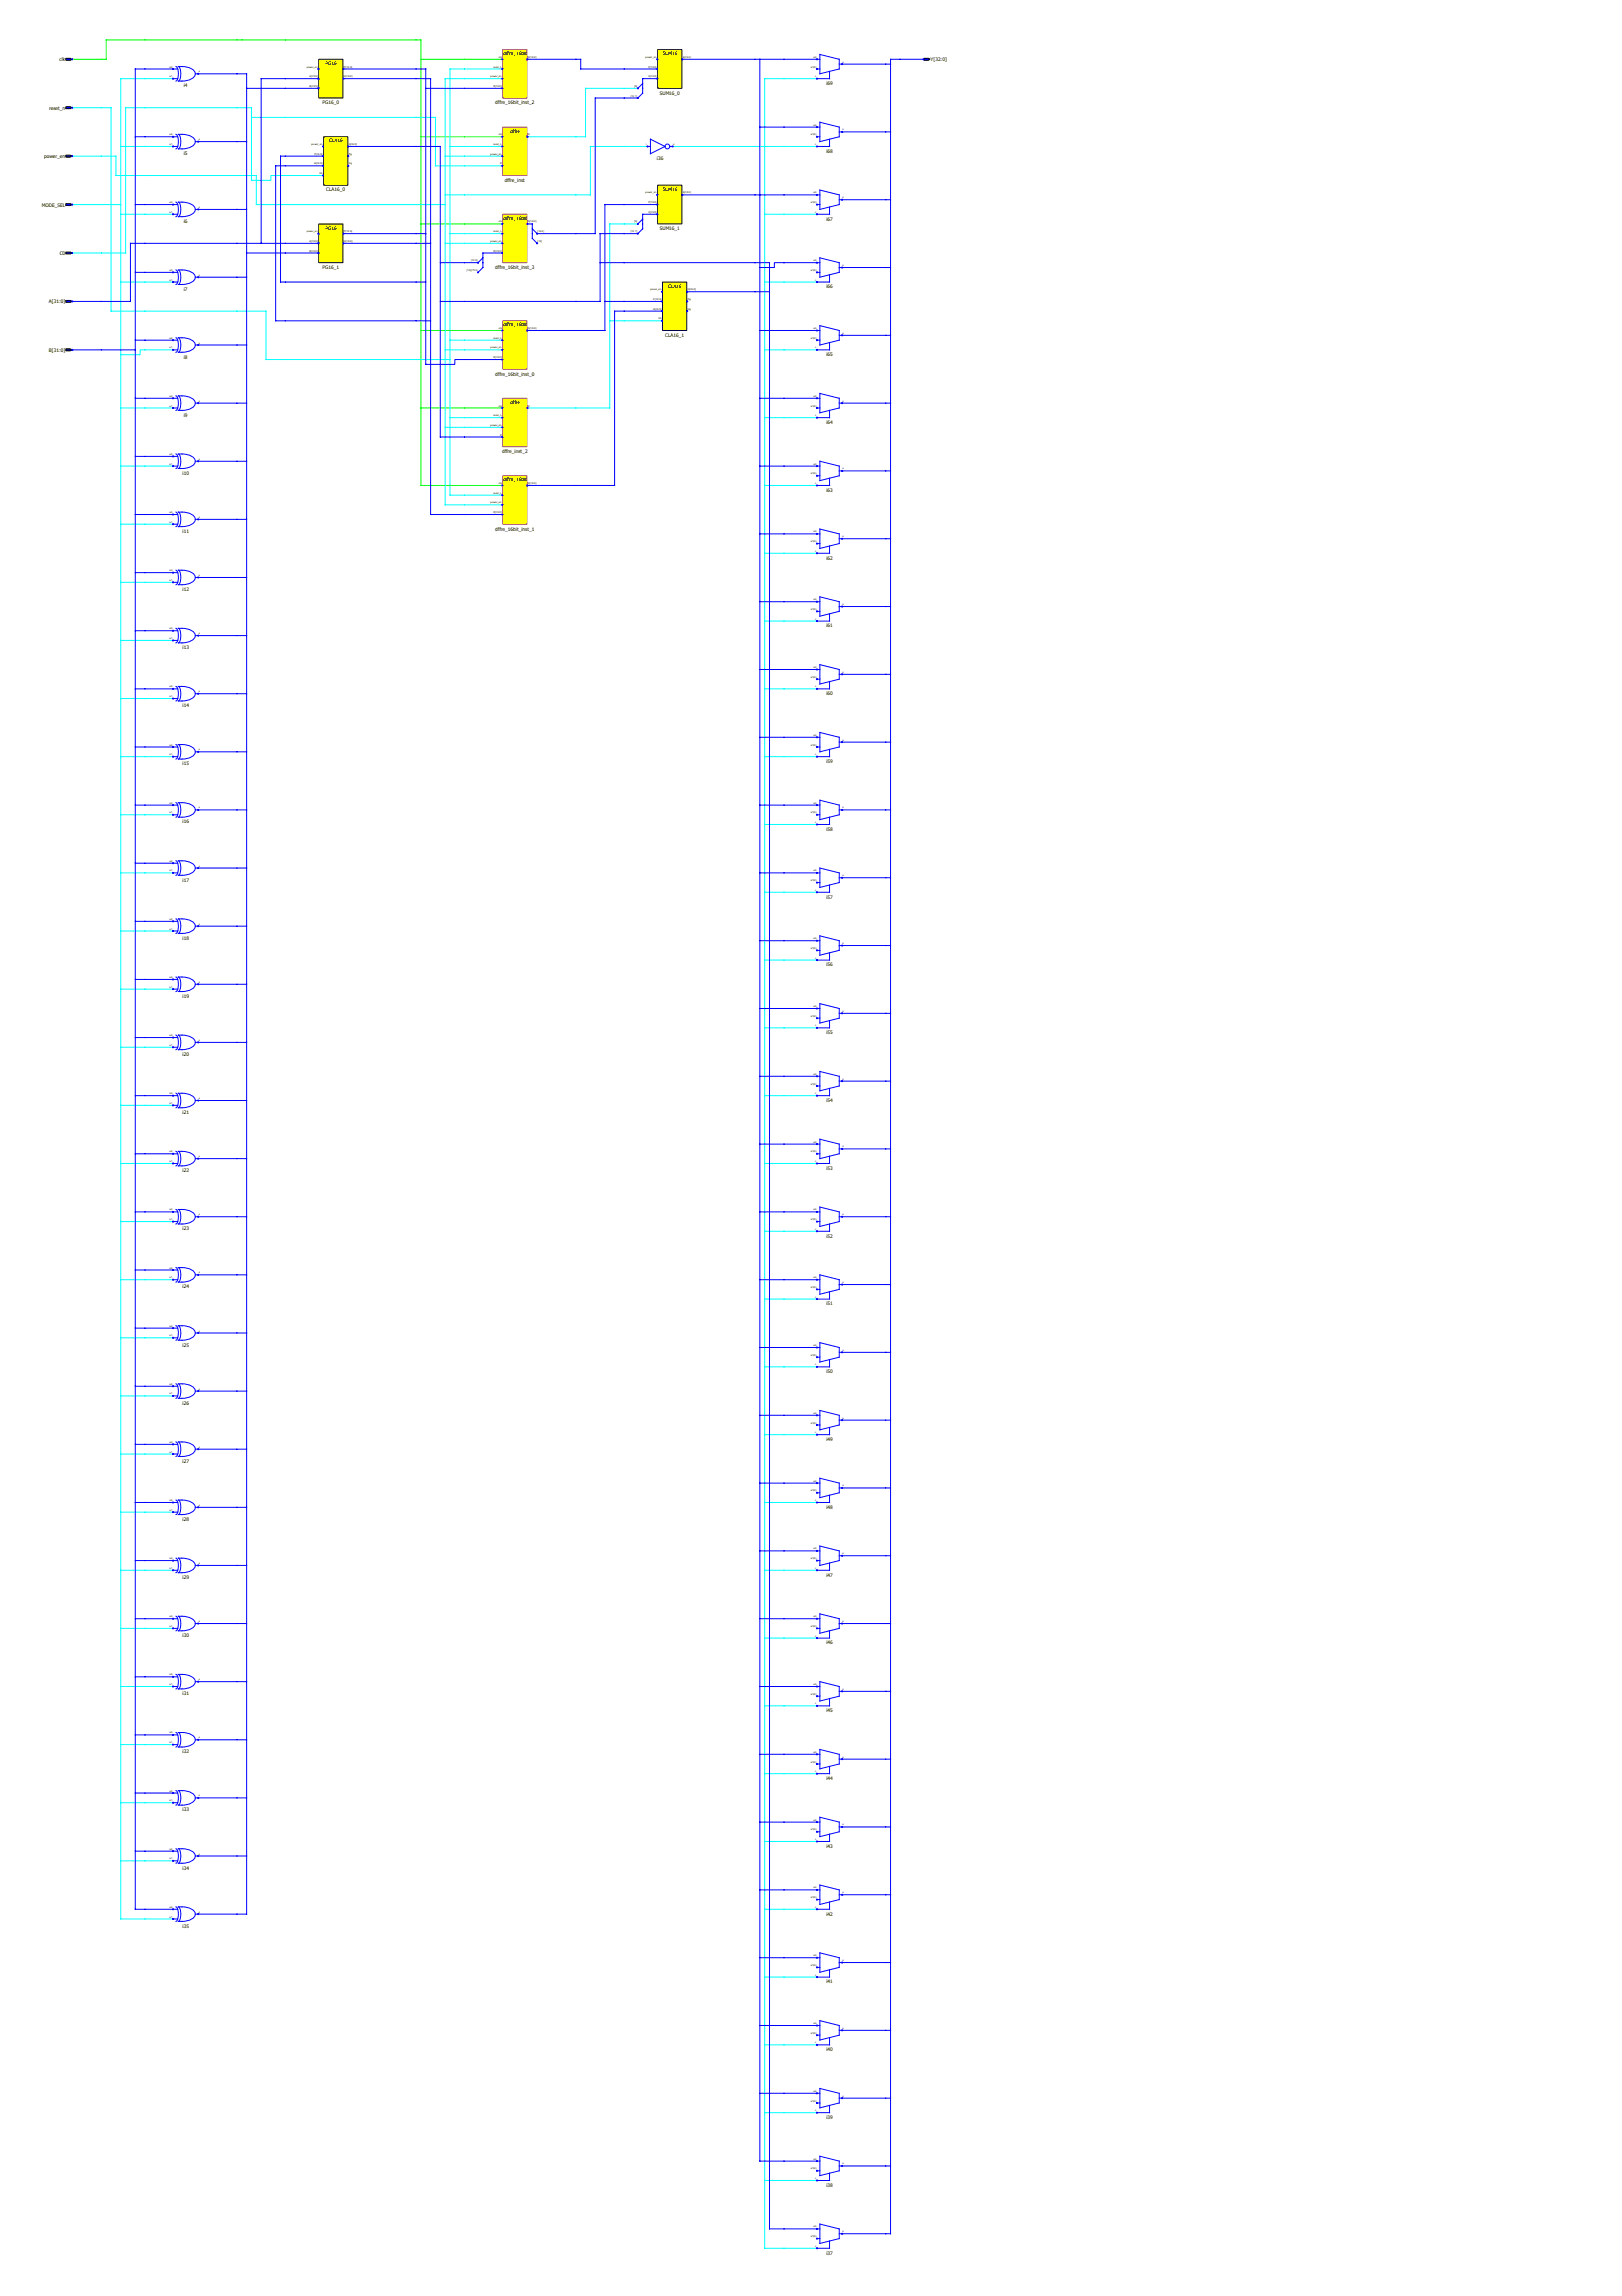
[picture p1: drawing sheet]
<svg xmlns="http://www.w3.org/2000/svg" width="210mm" height="297mm" viewBox="0 0 210 297" stroke-linecap="round" stroke-linejoin="round" font-family="sans-serif">
<defs><g id="words">
<g font-size=".6">
<text x="7.7" y="7.9">clk</text>
<text x="23.8" y="11.3">i4</text>
<text x="42.1" y="8.4">PG16</text>
<text x="65.2" y="7.1">dffre_16bit</text>
<text x="85.8" y="7.1">SUM16</text>
<text x="106.9" y="11">i69</text>
<text x="120.4" y="7.9">Y[32:0]</text>
<text x="6.4" y="14.2">reset_n</text>
<text x="41.8" y="13.5">PG16_0</text>
<text x="64.1" y="13.5">dffre_16bit_inst_2</text>
<text x="66" y="17.2">dffre</text>
<text x="85.4" y="12.2">SUM16_0</text>
<text x="5.7" y="20.5">power_en</text>
<text x="23.8" y="20.1">i5</text>
<text x="42.6" y="18.4">CLA16</text>
<text x="65.3" y="23.5">dffre_inst</text>
<text x="85" y="20.7">i36</text>
<text x="106.9" y="19.8">i68</text>
<text x="5.4" y="26.7">MODE_SEL</text>
<text x="23.8" y="28.8">i6</text>
<text x="42.1" y="29.7">PG16</text>
<text x="42.2" y="24.8">CLA16_0</text>
<text x="65.2" y="28.4">dffre_16bit</text>
<text x="85.4" y="29.8">SUM16_1</text>
<text x="85.8" y="24.7">SUM16</text>
<text x="106.9" y="28.5">i67</text>
<text x="7.7" y="33">C0</text>
<text x="41.8" y="34.8">PG16_1</text>
<text x="64.1" y="34.8">dffre_16bit_inst_3</text>
<text x="6.3" y="39.2">A[31:0]</text>
<text x="23.8" y="37.6">i7</text>
<text x="86.5" y="37.2">CLA16</text>
<text x="106.9" y="37.3">i66</text>
<text x="6.3" y="45.5">B[31:0]</text>
<text x="23.8" y="46.4">i8</text>
<text x="65.2" y="42.2">dffre_16bit</text>
<text x="86.1" y="43.6">CLA16_1</text>
<text x="106.9" y="46.1">i65</text>
<text x="23.8" y="53.9">i9</text>
<text x="64.1" y="48.6">dffre_16bit_inst_0</text>
<text x="66" y="52.2">dffre</text>
<text x="65" y="58.6">dffre_inst_2</text>
<text x="106.9" y="54.8">i64</text>
<text x="23.6" y="61.4">i10</text>
<text x="65.2" y="62.3">dffre_16bit</text>
<text x="106.9" y="63.6">i63</text>
<text x="23.6" y="68.9">i11</text>
<text x="64.1" y="68.6">dffre_16bit_inst_1</text>
<text x="23.6" y="76.5">i12</text>
<text x="106.9" y="72.4">i62</text>
<text x="23.6" y="84">i13</text>
<text x="106.9" y="81.2">i61</text>
<text x="106.9" y="89.9">i60</text>
<text x="23.6" y="91.5">i14</text>
<text x="23.6" y="99">i15</text>
<text x="106.9" y="98.7">i59</text>
<text x="23.6" y="106.5">i16</text>
<text x="106.9" y="107.5">i58</text>
<text x="23.6" y="114.1">i17</text>
<text x="106.9" y="116.2">i57</text>
<text x="23.6" y="121.6">i18</text>
<text x="106.9" y="125">i56</text>
<text x="23.6" y="129.1">i19</text>
<text x="23.6" y="136.6">i20</text>
<text x="106.9" y="133.8">i55</text>
<text x="106.9" y="142.6">i54</text>
<text x="23.6" y="144.1">i21</text>
<text x="23.6" y="151.6">i22</text>
<text x="106.9" y="151.3">i53</text>
<text x="23.6" y="159.2">i23</text>
<text x="106.9" y="160.1">i52</text>
<text x="23.6" y="166.7">i24</text>
<text x="106.9" y="168.9">i51</text>
<text x="23.6" y="174.2">i25</text>
<text x="106.9" y="177.6">i50</text>
<text x="23.6" y="181.7">i26</text>
<text x="23.6" y="189.2">i27</text>
<text x="106.9" y="186.4">i49</text>
<text x="23.6" y="196.8">i28</text>
<text x="106.9" y="195.2">i48</text>
<text x="106.9" y="204">i47</text>
<text x="23.6" y="204.3">i29</text>
<text x="23.6" y="211.8">i30</text>
<text x="106.9" y="212.7">i46</text>
<text x="23.6" y="219.3">i31</text>
<text x="106.9" y="221.5">i45</text>
<text x="23.6" y="226.8">i32</text>
<text x="106.9" y="230.3">i44</text>
<text x="23.6" y="234.4">i33</text>
<text x="106.9" y="239.1">i43</text>
<text x="23.6" y="241.9">i34</text>
<text x="23.6" y="249.4">i35</text>
<text x="106.9" y="247.8">i42</text>
<text x="106.9" y="256.6">i41</text>
<text x="106.9" y="265.4">i40</text>
<text x="106.9" y="274.1">i39</text>
<text x="106.9" y="282.9">i38</text>
<text x="106.9" y="291.7">i37</text>
</g>
<g font-size=".3">
<text x="22" y="8.7">a0</text>
<text x="22" y="10">a1</text>
<text x="25.7" y="9.4">o</text>
<text x="39.7" y="8.7">power_en</text>
<text x="40.1" y="10">A[15:0]</text>
<text x="40.1" y="11.2">B[15:0]</text>
<text x="44.5" y="8.7">P[15:0]</text>
<text x="44.5" y="10">G[15:0]</text>
<text x="63.5" y="10">power_en</text>
<text x="63.9" y="8.7">reset_n</text>
<text x="63.9" y="11.2">D[15:0]</text>
<text x="64.6" y="7.5">clk</text>
<text x="68.3" y="7.5">Q[15:0]</text>
<text x="82.1" y="11.2">[0]</text>
<text x="83.5" y="7.5">power_en</text>
<text x="83.9" y="8.7">P[15:0]</text>
<text x="83.9" y="10">C[15:0]</text>
<text x="88.4" y="7.5">S[15:0]</text>
<text x="104.9" y="8.7">a1(0)</text>
<text x="105.3" y="7.5">a0</text>
<text x="105.5" y="10">c</text>
<text x="109" y="8.1">o</text>
<text x="22" y="17.5">a0</text>
<text x="64.6" y="17.5">clk</text>
<text x="68.3" y="17.5">Q</text>
<text x="81.6" y="12.5">[15:1]</text>
<text x="104.9" y="17.5">a1(0)</text>
<text x="105.3" y="16.3">a0</text>
<text x="109" y="16.9">o</text>
<text x="22" y="18.8">a1</text>
<text x="25.7" y="18.1">o</text>
<text x="40.3" y="18.8">power_en</text>
<text x="40.7" y="21.3">G[15:0]</text>
<text x="40.7" y="20">P[15:0]</text>
<text x="41.3" y="22.5">C0</text>
<text x="45.1" y="18.8">C[15:0]</text>
<text x="45.1" y="20">Pg</text>
<text x="45.1" y="21.3">Gg</text>
<text x="63.5" y="20">power_en</text>
<text x="63.9" y="18.8">reset_n</text>
<text x="64.7" y="21.3">D</text>
<text x="83.6" y="18.8">i</text>
<text x="87.1" y="18.8">o</text>
<text x="105.5" y="18.8">c</text>
<text x="22" y="26.3">a0</text>
<text x="22" y="27.5">a1</text>
<text x="25.7" y="26.9">o</text>
<text x="64.6" y="28.8">clk</text>
<text x="68.3" y="28.8">Q[15:0]</text>
<text x="82.1" y="28.8">[0]</text>
<text x="83.5" y="25">power_en</text>
<text x="83.9" y="26.3">P[15:0]</text>
<text x="83.9" y="27.5">C[15:0]</text>
<text x="88.4" y="25">S[15:0]</text>
<text x="104.9" y="26.3">a1(0)</text>
<text x="105.3" y="25">a0</text>
<text x="105.5" y="27.5">c</text>
<text x="109" y="25.7">o</text>
<text x="22" y="35">a0</text>
<text x="25.7" y="35.7">o</text>
<text x="39.7" y="30">power_en</text>
<text x="40.1" y="31.3">A[15:0]</text>
<text x="40.1" y="32.5">B[15:0]</text>
<text x="44.5" y="30">P[15:0]</text>
<text x="44.5" y="31.3">G[15:0]</text>
<text x="60.4" y="35">[15](1'h0)</text>
<text x="61" y="33.8">[14:0]</text>
<text x="63.5" y="31.3">power_en</text>
<text x="63.9" y="30">reset_n</text>
<text x="63.9" y="32.5">D[15:0]</text>
<text x="69.6" y="30">[14:0]</text>
<text x="69.6" y="31.3">[15]</text>
<text x="81.6" y="30">[15:1]</text>
<text x="104.9" y="35">a1(0)</text>
<text x="105.3" y="33.8">a0</text>
<text x="109" y="34.4">o</text>
<text x="22" y="36.3">a1</text>
<text x="84.2" y="37.6">power_en</text>
<text x="84.5" y="40.1">G[15:0]</text>
<text x="84.5" y="38.8">P[15:0]</text>
<text x="85.2" y="41.3">C0</text>
<text x="89" y="37.6">C[15:0]</text>
<text x="89" y="38.8">Pg</text>
<text x="89" y="40.1">Gg</text>
<text x="105.5" y="36.3">c</text>
<text x="22" y="43.8">a0</text>
<text x="22" y="45.1">a1</text>
<text x="25.7" y="44.4">o</text>
<text x="63.5" y="45.1">power_en</text>
<text x="63.9" y="43.8">reset_n</text>
<text x="63.9" y="46.3">D[15:0]</text>
<text x="64.6" y="42.6">clk</text>
<text x="68.3" y="42.6">Q[15:0]</text>
<text x="104.9" y="43.8">a1(0)</text>
<text x="105.3" y="42.6">a0</text>
<text x="105.5" y="45.1">c</text>
<text x="109" y="43.2">o</text>
<text x="22" y="51.3">a0</text>
<text x="22" y="52.6">a1</text>
<text x="25.7" y="52">o</text>
<text x="63.9" y="53.8">reset_n</text>
<text x="64.6" y="52.6">clk</text>
<text x="68.3" y="52.6">Q</text>
<text x="104.9" y="52.6">a1(0)</text>
<text x="105.3" y="51.3">a0</text>
<text x="105.5" y="53.8">c</text>
<text x="109" y="52">o</text>
<text x="22" y="58.9">a0</text>
<text x="25.7" y="59.5">o</text>
<text x="63.5" y="55.1">power_en</text>
<text x="64.7" y="56.4">D</text>
<text x="22" y="60.1">a1</text>
<text x="63.5" y="65.1">power_en</text>
<text x="63.9" y="63.9">reset_n</text>
<text x="64.6" y="62.6">clk</text>
<text x="68.3" y="62.6">Q[15:0]</text>
<text x="104.9" y="61.4">a1(0)</text>
<text x="105.3" y="60.1">a0</text>
<text x="105.5" y="62.6">c</text>
<text x="109" y="60.7">o</text>
<text x="22" y="66.4">a0</text>
<text x="22" y="67.6">a1</text>
<text x="25.7" y="67">o</text>
<text x="63.9" y="66.4">D[15:0]</text>
<text x="104.9" y="70.1">a1(0)</text>
<text x="105.3" y="68.9">a0</text>
<text x="105.5" y="71.4">c</text>
<text x="109" y="69.5">o</text>
<text x="22" y="73.9">a0</text>
<text x="22" y="75.1">a1</text>
<text x="25.7" y="74.5">o</text>
<text x="105.3" y="77.7">a0</text>
<text x="22" y="81.4">a0</text>
<text x="22" y="82.7">a1</text>
<text x="25.7" y="82">o</text>
<text x="104.9" y="78.9">a1(0)</text>
<text x="105.5" y="80.2">c</text>
<text x="109" y="78.3">o</text>
<text x="22" y="88.9">a0</text>
<text x="25.7" y="89.6">o</text>
<text x="104.9" y="87.7">a1(0)</text>
<text x="105.3" y="86.4">a0</text>
<text x="105.5" y="88.9">c</text>
<text x="109" y="87.1">o</text>
<text x="22" y="90.2">a1</text>
<text x="105.3" y="95.2">a0</text>
<text x="109" y="95.8">o</text>
<text x="22" y="96.5">a0</text>
<text x="22" y="97.7">a1</text>
<text x="25.7" y="97.1">o</text>
<text x="104.9" y="96.5">a1(0)</text>
<text x="105.5" y="97.7">c</text>
<text x="22" y="104">a0</text>
<text x="22" y="105.2">a1</text>
<text x="25.7" y="104.6">o</text>
<text x="104.9" y="105.2">a1(0)</text>
<text x="105.3" y="104">a0</text>
<text x="105.5" y="106.5">c</text>
<text x="109" y="104.6">o</text>
<text x="22" y="111.5">a0</text>
<text x="22" y="112.7">a1</text>
<text x="25.7" y="112.1">o</text>
<text x="104.9" y="114">a1(0)</text>
<text x="105.3" y="112.7">a0</text>
<text x="109" y="113.4">o</text>
<text x="22" y="119">a0</text>
<text x="25.7" y="119.6">o</text>
<text x="105.5" y="115.2">c</text>
<text x="22" y="120.3">a1</text>
<text x="104.9" y="122.8">a1(0)</text>
<text x="105.3" y="121.5">a0</text>
<text x="105.5" y="124">c</text>
<text x="109" y="122.1">o</text>
<text x="22" y="126.5">a0</text>
<text x="22" y="127.8">a1</text>
<text x="25.7" y="127.2">o</text>
<text x="104.9" y="131.5">a1(0)</text>
<text x="105.3" y="130.3">a0</text>
<text x="109" y="130.9">o</text>
<text x="22" y="134">a0</text>
<text x="22" y="135.3">a1</text>
<text x="25.7" y="134.7">o</text>
<text x="105.5" y="132.8">c</text>
<text x="22" y="141.6">a0</text>
<text x="22" y="142.8">a1</text>
<text x="25.7" y="142.2">o</text>
<text x="104.9" y="140.3">a1(0)</text>
<text x="105.3" y="139.1">a0</text>
<text x="105.5" y="141.6">c</text>
<text x="109" y="139.7">o</text>
<text x="22" y="149.1">a0</text>
<text x="25.7" y="149.7">o</text>
<text x="104.9" y="149.1">a1(0)</text>
<text x="105.3" y="147.8">a0</text>
<text x="109" y="148.5">o</text>
<text x="22" y="150.3">a1</text>
<text x="105.5" y="150.3">c</text>
<text x="22" y="156.6">a0</text>
<text x="22" y="157.9">a1</text>
<text x="25.7" y="157.2">o</text>
<text x="104.9" y="157.9">a1(0)</text>
<text x="105.3" y="156.6">a0</text>
<text x="105.5" y="159.1">c</text>
<text x="109" y="157.2">o</text>
<text x="22" y="164.1">a0</text>
<text x="22" y="165.4">a1</text>
<text x="25.7" y="164.7">o</text>
<text x="104.9" y="166.6">a1(0)</text>
<text x="105.3" y="165.4">a0</text>
<text x="105.5" y="167.9">c</text>
<text x="109" y="166">o</text>
<text x="22" y="171.6">a0</text>
<text x="22" y="172.9">a1</text>
<text x="25.7" y="172.3">o</text>
<text x="22" y="179.2">a0</text>
<text x="25.7" y="179.8">o</text>
<text x="104.9" y="175.4">a1(0)</text>
<text x="105.3" y="174.1">a0</text>
<text x="105.5" y="176.6">c</text>
<text x="109" y="174.8">o</text>
<text x="22" y="180.4">a1</text>
<text x="104.9" y="184.2">a1(0)</text>
<text x="105.3" y="182.9">a0</text>
<text x="105.5" y="185.4">c</text>
<text x="109" y="183.5">o</text>
<text x="22" y="186.7">a0</text>
<text x="22" y="187.9">a1</text>
<text x="25.7" y="187.3">o</text>
<text x="105.3" y="191.7">a0</text>
<text x="22" y="194.2">a0</text>
<text x="22" y="195.4">a1</text>
<text x="25.7" y="194.8">o</text>
<text x="104.9" y="192.9">a1(0)</text>
<text x="105.5" y="194.2">c</text>
<text x="109" y="192.3">o</text>
<text x="22" y="201.7">a0</text>
<text x="22" y="203">a1</text>
<text x="25.7" y="202.3">o</text>
<text x="104.9" y="201.7">a1(0)</text>
<text x="105.3" y="200.5">a0</text>
<text x="105.5" y="203">c</text>
<text x="109" y="201.1">o</text>
<text x="22" y="209.2">a0</text>
<text x="25.7" y="209.9">o</text>
<text x="105.3" y="209.2">a0</text>
<text x="109" y="209.9">o</text>
<text x="22" y="210.5">a1</text>
<text x="104.9" y="210.5">a1(0)</text>
<text x="105.5" y="211.7">c</text>
<text x="22" y="216.7">a0</text>
<text x="22" y="218">a1</text>
<text x="25.7" y="217.4">o</text>
<text x="104.9" y="219.3">a1(0)</text>
<text x="105.3" y="218">a0</text>
<text x="105.5" y="220.5">c</text>
<text x="109" y="218.6">o</text>
<text x="22" y="224.3">a0</text>
<text x="22" y="225.5">a1</text>
<text x="25.7" y="224.9">o</text>
<text x="105.3" y="226.8">a0</text>
<text x="109" y="227.4">o</text>
<text x="22" y="231.8">a0</text>
<text x="22" y="233">a1</text>
<text x="25.7" y="232.4">o</text>
<text x="104.9" y="228">a1(0)</text>
<text x="105.5" y="229.3">c</text>
<text x="22" y="239.3">a0</text>
<text x="25.7" y="239.9">o</text>
<text x="104.9" y="236.8">a1(0)</text>
<text x="105.3" y="235.5">a0</text>
<text x="105.5" y="238">c</text>
<text x="109" y="236.2">o</text>
<text x="22" y="240.6">a1</text>
<text x="104.9" y="245.6">a1(0)</text>
<text x="105.3" y="244.3">a0</text>
<text x="109" y="244.9">o</text>
<text x="22" y="246.8">a0</text>
<text x="22" y="248.1">a1</text>
<text x="25.7" y="247.4">o</text>
<text x="105.5" y="246.8">c</text>
<text x="104.9" y="254.3">a1(0)</text>
<text x="105.3" y="253.1">a0</text>
<text x="105.5" y="255.6">c</text>
<text x="109" y="253.7">o</text>
<text x="104.9" y="263.1">a1(0)</text>
<text x="105.3" y="261.9">a0</text>
<text x="109" y="262.5">o</text>
<text x="105.5" y="264.4">c</text>
<text x="104.9" y="271.9">a1(0)</text>
<text x="105.3" y="270.6">a0</text>
<text x="105.5" y="273.1">c</text>
<text x="109" y="271.3">o</text>
<text x="104.9" y="280.7">a1(0)</text>
<text x="105.3" y="279.4">a0</text>
<text x="105.5" y="281.9">c</text>
<text x="109" y="280">o</text>
<text x="104.9" y="289.4">a1(0)</text>
<text x="105.3" y="288.2">a0</text>
<text x="105.5" y="290.7">c</text>
<text x="109" y="288.8">o</text>
</g>
</g></defs>
<path d="M9.4 7.7h4.3v-2.5h40.8v57.6h10.5M54.5 17.7h10.5M54.5 7.7h10.5M54.5 29h10.5M54.5 52.8h10.5M54.5 42.8h10.5" fill="none" stroke="#0f0" stroke-width=".13"/>
<g fill="none" stroke="#0ff" stroke-width=".13">
<path d="M9.4 13.9h5v26.4h20v6.2h23.8M15.6 18.9h6.8M22.4 10.2h-6.8v238.1h6.8M32.5 15.2h23.9v6.3h8.6M58.2 18.9h6.8M65 10.2h-7.4v55.1h7.4M65 8.9h-6.8v55.2h6.8M82.5 11.4h-6.7v6.3h-7.5M83.8 18.9h-7.4v6.3h-18.8M87.1 18.9h18.6M105.7 10.2h-6.7v280.7h6.7M9.4 20.2h5.6v2.5h18.2v3.8h24.4"/>
<path d="M9.4 26.5h6.2M15.6 36.5h6.8M15.6 27.7h6.8M41.8 22.7h-6.8v.6h-2.5v-9.4h-16.2v18.8h-6.9M57.6 31.5h7.4M57.6 20.2h7.4M58.2 30.2h6.8M82.5 29h-3.6v23.8h-10.6M99 36.5h6.7M99 27.7h6.7M15.6 52.8h6.8M22.4 45.3h-4.3v.6h-2.5"/>
<path d="M57.6 55.3h7.4M57.6 45.3h7.4M58.2 54h6.8M58.2 44h6.8M78.9 41.5h6.8M99 54h6.7M99 45.3h6.7M15.6 75.3h6.8M15.6 67.8h6.8M15.6 60.3h6.8M99 71.6h6.7M99 62.8h6.7"/>
<path d="M15.6 97.9h6.8M15.6 90.4h6.8M15.6 82.9h6.8M99 97.9h6.7M99 89.1h6.7M99 80.3h6.7M15.6 112.9h6.8M15.6 105.4h6.8M99 115.4h6.7M99 106.7h6.7M15.6 135.5h6.8M15.6 128h6.8"/>
<path d="M15.6 120.4h6.8M99 133h6.7M99 124.2h6.7M15.6 158h6.8M15.6 150.5h6.8M15.6 143h6.8M99 159.3h6.7M99 150.5h6.7M99 141.7h6.7M15.6 173.1h6.8M15.6 165.6h6.8M99 176.8h6.7"/>
<path d="M99 168.1h6.7M15.6 195.6h6.8M15.6 188.1h6.8M15.6 180.6h6.8M99 194.4h6.7M99 185.6h6.7M15.6 218.2h6.8M15.6 210.7h6.8M15.6 203.2h6.8M99 211.9h6.7M99 203.2h6.7M15.6 233.2h6.8"/>
<path d="M15.6 225.7h6.8M99 238.2h6.7M99 229.5h6.7M99 220.7h6.7M15.6 240.7h6.8M99 255.8h6.7M99 247h6.7M99 273.3h6.7M99 264.6h6.7M99 282.1h6.7"/>
</g>
<g fill="none" stroke="#00f" stroke-width=".13">
<path d="M17.5 17.7h4.9M22.4 8.9h-4.9v238.1h4.9M25.7 9.5h6.2v238.1h-6.2M25.7 18.3h6.2M31.9 11.4h9.3M41.2 10.2h-7.4v21.3M44.4 8.9h10.7v38.2h3.8v-.6h6.1M44.4 10.2h11.3v56.4h9.3M45.1 18.9h11.9v37.6h8M55.1 11.4h9.9M68.3 7.7h6.8v1.2h9.9M82.5 12.7h-5.5v17.5h-7.5"/>
<path d="M88.3 7.7h17.4M98.3 7.7v271.9h7.4M98.3 16.4h7.4M109 17.1h6.2M109 8.3h6.2M119.5 7.7h-4.3v281.3h-6.2M17.5 35.2h4.9M17.5 26.5h4.9M25.7 35.9h6.2M25.7 27.1h6.2M31.9 32.7h9.3M41.2 31.5h-24.3v7.5h-7.5"/>
<path d="M41.8 20.2h-5.5v16.3h18.8M41.8 21.5h-6.1v20h20M44.4 30.2h10.7M44.4 31.5h11.3M57 34h4.9M77.7 34h21.9v254.4h6.1M78.3 39h7.4M82.5 30.2h-4.8v8.8h-20.7M85 26.5h-6.7v16.3h-10M88.3 25.2h17.4M88.9 37.7h10.7M105.7 34h-5.5v.6h-1.9"/>
<path d="M109 34.6h6.2M109 25.8h6.2M9.4 45.3h8.1M17.5 59h4.9M17.5 51.5h4.9M17.5 44h4.9M25.7 59.7h6.2M25.7 52.2h6.2M25.7 44.6h6.2M85.7 40.3h-6.2v22.5h-11.2M98.3 51.5h7.4M98.3 42.8h7.4"/>
<path d="M109 52.2h6.2M109 43.4h6.2M17.5 74.1h4.9M17.5 66.6h4.9M25.7 74.7h6.2M25.7 67.2h6.2M98.3 77.8h7.4M98.3 69.1h7.4M98.3 60.3h7.4M109 78.5h6.2M109 69.7h6.2M109 60.9h6.2"/>
<path d="M17.5 96.6h4.9M17.5 89.1h4.9M17.5 81.6h4.9M25.7 97.3h6.2M25.7 89.7h6.2M25.7 82.2h6.2M98.3 95.4h7.4M98.3 86.6h7.4M109 96h6.2M109 87.2h6.2M17.5 119.2h4.9M17.5 111.7h4.9"/>
<path d="M17.5 104.2h4.9M25.7 119.8h6.2M25.7 112.3h6.2M25.7 104.8h6.2M98.3 112.9h7.4M98.3 104.2h7.4M109 113.6h6.2M109 104.8h6.2M17.5 134.2h4.9M17.5 126.7h4.9M25.7 134.9h6.2M25.7 127.3h6.2"/>
<path d="M98.3 139.2h7.4M98.3 130.5h7.4M98.3 121.7h7.4M109 139.9h6.2M109 131.1h6.2M109 122.3h6.2M17.5 156.8h4.9M17.5 149.3h4.9M17.5 141.7h4.9M25.7 157.4h6.2M25.7 149.9h6.2M25.7 142.4h6.2"/>
<path d="M98.3 156.8h7.4M98.3 148h7.4M109 157.4h6.2M109 148.6h6.2M17.5 179.3h4.9M17.5 171.8h4.9M17.5 164.3h4.9M25.7 180h6.2M25.7 172.4h6.2M25.7 164.9h6.2M98.3 174.3h7.4M98.3 165.6h7.4"/>
<path d="M109 175h6.2M109 166.2h6.2M17.5 194.4h4.9M17.5 186.9h4.9M25.7 195h6.2M25.7 187.5h6.2M98.3 191.9h7.4M98.3 183.1h7.4M109 192.5h6.2M109 183.7h6.2M17.5 216.9h4.9M17.5 209.4h4.9"/>
<path d="M17.5 201.9h4.9M25.7 217.6h6.2M25.7 210h6.2M25.7 202.5h6.2M98.3 218.2h7.4M98.3 209.4h7.4M98.3 200.6h7.4M109 218.8h6.2M109 210h6.2M109 201.3h6.2M17.5 239.5h4.9M17.5 232h4.9"/>
<path d="M17.5 224.5h4.9M25.7 232.6h6.2M25.7 225.1h6.2M98.3 235.7h7.4M98.3 227h7.4M109 236.4h6.2M109 227.6h6.2M25.7 240.1h6.2M98.3 253.3h7.4M98.3 244.5h7.4M109 253.9h6.2M109 245.1h6.2"/>
<path d="M98.3 270.8h7.4M98.3 262h7.4M109 271.4h6.2M109 262.7h6.2M109 280.2h6.2"/>
</g>
<path d="M8.5 7.5h.6l.2 .2-.2 .1h-.6z" fill-rule="evenodd" fill="#00f" stroke="#000" stroke-width=".13"/>
<path d="M22.5 8.9h.5M22.5 10.2h.5M22.8 8.6a1.57 1.57 0 0 1 0 1.9M23.1 8.6a2.52 2.52 0 0 1 2.1 .7 .76 .76 0 0 1-.6 1l-.5 .1-1 .1a1.57 1.57 0 0 0 0-1.9zM25.3 9.5h.3" fill="none" stroke="#00f" stroke-width=".13"/>
<g fill="#ff0" stroke="#000" stroke-width=".13">
<path d="M41.3 7.7h3.1v5h-3.1z"/>
<path d="M85.1 6.4h3.1v5h-3.1z"/>
</g>
<path d="M65.1 6.4h3.1v6.3h-3.1z" fill="#ff0" stroke="#f00" stroke-width=".13"/>
<path d="M105.8 7.7h.3M105.8 8.9h.3M106.1 7l2.5 .7v1.2l-2.5 .6zM107.4 9.2v1h-1.6M108.6 8.3h.3" fill="none" stroke="#00f" stroke-width=".13"/>
<g fill="#00f" stroke="#000" stroke-width=".13">
<path d="M119.6 7.5h.6l.2 .2-.2 .1h-.6z" fill-rule="evenodd"/>
<path d="M8.5 13.8h.6l.2 .1-.2 .2h-.6z" fill-rule="evenodd"/>
</g>
<path d="M22.5 17.7h.5M22.5 18.9h.5M22.8 17.4a1.57 1.57 0 0 1 0 1.9M23.1 17.4a2.52 2.52 0 0 1 2.1 .6 .76 .76 0 0 1-.6 1.1l-.5 .1-1 .1a1.57 1.57 0 0 0 0-1.9zM25.3 18.3h.3" fill="none" stroke="#00f" stroke-width=".13"/>
<path d="M41.9 17.7h3.1v6.3h-3.1z" fill="#ff0" stroke="#000" stroke-width=".13"/>
<path d="M65.1 16.4h3.1v6.3h-3.1z" fill="#ff0" stroke="#f00" stroke-width=".13"/>
<g fill="none" stroke="#00f" stroke-width=".13">
<path d="M83.9 18.9h.3M84.2 18l1.8 .9-1.8 1zM86.7 18.9h.3M105.8 16.4h.3M105.8 17.7h.3M106.1 15.8l2.5 .6v1.3l-2.5 .6zM107.4 18v.9h-1.6M108.6 17.1h.3"/>
<circle cx="86.4" cy="18.9" r=".31"/>
</g>
<path d="M8.5 20.1h.6l.2 .1-.2 .1h-.6z" fill-rule="evenodd" fill="#00f" stroke="#000" stroke-width=".13"/>
<path d="M22.5 26.5h.5M22.5 27.7h.5M22.8 26.2a1.57 1.57 0 0 1 0 1.8M23.1 26.2a2.52 2.52 0 0 1 2.1 .6 .76 .76 0 0 1-.6 1.1l-.5 .1h-1a1.57 1.57 0 0 0 0-1.8zM25.3 27.1h.3" fill="none" stroke="#00f" stroke-width=".13"/>
<g fill="#ff0" stroke="#000" stroke-width=".13">
<path d="M41.3 29h3.1v5h-3.1z"/>
<path d="M85.1 24h3.1v5h-3.1z"/>
</g>
<path d="M65.1 27.7h3.1v6.3h-3.1z" fill="#ff0" stroke="#f00" stroke-width=".13"/>
<path d="M105.8 25.2h.3M105.8 26.5h.3M106.1 24.6l2.5 .6v1.3l-2.5 .6zM107.4 26.8v.9h-1.6M108.6 25.8h.3" fill="none" stroke="#00f" stroke-width=".13"/>
<path d="M8.5 26.3h.6l.2 .2-.2 .1h-.6z" fill-rule="evenodd" fill="#00f" stroke="#000" stroke-width=".13"/>
<path d="M22.5 35.2h.5M22.5 36.5h.5M22.8 34.9a1.57 1.57 0 0 1 0 1.9M23.1 34.9a2.52 2.52 0 0 1 2.1 .7 .76 .76 0 0 1-.6 1l-.5 .2h-1a1.57 1.57 0 0 0 0-1.9zM25.3 35.9h.3" fill="none" stroke="#00f" stroke-width=".13"/>
<path d="M65.1 41.5h3.1v6.3h-3.1z" fill="#ff0" stroke="#f00" stroke-width=".13"/>
<path d="M85.7 36.5h3.2v6.3h-3.2z" fill="#ff0" stroke="#000" stroke-width=".13"/>
<path d="M105.8 34h.3M105.8 35.2h.3M106.1 33.4l2.5 .6v1.2l-2.5 .7zM107.4 35.6v.9h-1.6M108.6 34.6h.3" fill="none" stroke="#00f" stroke-width=".13"/>
<path d="M8.5 32.6h.6l.2 .1-.2 .2h-.6z" fill-rule="evenodd" fill="#00f" stroke="#000" stroke-width=".13"/>
<path d="M22.5 44h.5M22.5 45.3h.5M22.8 43.7a1.57 1.57 0 0 1 0 1.9M23.1 43.7a2.52 2.52 0 0 1 2.1 .6 .76 .76 0 0 1-.6 1.1l-.5 .1-1 .1a1.57 1.57 0 0 0 0-1.9zM25.3 44.6h.3" fill="none" stroke="#00f" stroke-width=".13"/>
<path d="M65.1 51.5h3.1v6.3h-3.1z" fill="#ff0" stroke="#f00" stroke-width=".13"/>
<path d="M105.8 42.8h.3M105.8 44h.3M106.1 42.1l2.5 .7v1.2l-2.5 .6zM107.4 44.3v1h-1.6M108.6 43.4h.3" fill="none" stroke="#00f" stroke-width=".13"/>
<path d="M8.5 38.9h.6l.2 .1-.2 .1h-.6z" fill-rule="evenodd" fill="#00f" stroke="#000" stroke-width=".13"/>
<path d="M22.5 51.5h.5M22.5 52.8h.5M22.8 51.2a1.57 1.57 0 0 1 0 1.9M23.1 51.2a2.52 2.52 0 0 1 2.1 .7 .76 .76 0 0 1-.6 1l-.5 .1-1 .1a1.57 1.57 0 0 0 0-1.9zM25.3 52.2h.3" fill="none" stroke="#00f" stroke-width=".13"/>
<path d="M65.1 61.6h3.1v6.2h-3.1z" fill="#ff0" stroke="#f00" stroke-width=".13"/>
<path d="M105.8 51.5h.3M105.8 52.8h.3M106.1 50.9l2.5 .6v1.3l-2.5 .6zM107.4 53.1v.9h-1.6M108.6 52.2h.3" fill="none" stroke="#00f" stroke-width=".13"/>
<path d="M8.5 45.1h.6l.2 .2-.2 .1h-.6z" fill-rule="evenodd" fill="#00f" stroke="#000" stroke-width=".13"/>
<g fill="none" stroke="#00f" stroke-width=".13">
<path d="M83.2 10.8l-.7 .6M85 10.2h-1.8v1.9l-.7 .6M62.5 33.4l-.6 .6M65 32.7h-2.5v1.9l-.6 .6M68.3 29h.6v1.9l.6 .6M68.9 29.6l.6 .6M83.2 28.3l-.7 .7M85 27.7h-1.8v1.9l-.7 .6M22.5 59h.5M22.8 58.7a1.57 1.57 0 0 1 0 1.9M23.1 58.7a2.52 2.52 0 0 1 2.1 .7 .76 .76 0 0 1-.6 1l-.5 .2h-1a1.57 1.57 0 0 0 0-1.9zM25.3 59.7h.3"/>
<path d="M106.1 59.7l2.5 .6v1.3l-2.5 .6zM22.5 60.3h.5M22.5 66.6h.5M22.5 67.8h.5M22.5 74.1h.5M22.5 75.3h.5M22.8 66.3a1.57 1.57 0 0 1 0 1.8M22.8 73.8a1.57 1.57 0 0 1 0 1.8M23.1 66.3a2.52 2.52 0 0 1 2.1 .6 .76 .76 0 0 1-.6 1l-.5 .2h-1a1.57 1.57 0 0 0 0-1.8zM23.1 73.8a2.52 2.52 0 0 1 2.1 .6 .76 .76 0 0 1-.6 1.1l-.5 .1h-1a1.57 1.57 0 0 0 0-1.8zM25.3 67.2h.3M25.3 74.7h.3"/>
<path d="M105.8 60.3h.3M105.8 61.6h.3M105.8 69.1h.3M105.8 70.3h.3M105.8 77.8h.3M105.8 79.1h.3M106.1 68.4l2.5 .7v1.2l-2.5 .7zM106.1 77.2l2.5 .6v1.3l-2.5 .6zM107.4 61.9v.9h-1.6M107.4 70.6v1h-1.6M107.4 79.4v.9h-1.6M108.6 60.9h.3"/>
<path d="M108.6 69.7h.3M108.6 78.5h.3M22.5 81.6h.5M22.5 82.9h.5M22.5 89.1h.5M22.5 90.4h.5M22.5 96.6h.5M22.5 97.9h.5M22.8 81.3a1.57 1.57 0 0 1 0 1.9M22.8 88.8a1.57 1.57 0 0 1 0 1.9M22.8 96.3a1.57 1.57 0 0 1 0 1.9M23.1 81.3a2.52 2.52 0 0 1 2.1 .6 .76 .76 0 0 1-.6 1.1l-.5 .1-1 .1a1.57 1.57 0 0 0 0-1.9z"/>
<path d="M23.1 88.8a2.52 2.52 0 0 1 2.1 .6 .76 .76 0 0 1-.6 1.1l-.5 .1-1 .1a1.57 1.57 0 0 0 0-1.9zM23.1 96.3a2.52 2.52 0 0 1 2.1 .7 .76 .76 0 0 1-.6 1l-.5 .2h-1a1.57 1.57 0 0 0 0-1.9zM25.3 82.2h.3M25.3 89.7h.3M25.3 97.3h.3M105.8 86.6h.3M105.8 87.9h.3M105.8 95.4h.3M105.8 96.6h.3M106.1 86l2.5 .6v1.3l-2.5 .6zM106.1 94.8l2.5 .6v1.2l-2.5 .7zM107.4 88.2v.9h-1.6"/>
<path d="M107.4 97v.9h-1.6M108.6 87.2h.3M108.6 96h.3M22.5 104.2h.5M22.5 105.4h.5M22.5 112.9h.5M22.5 111.7h.5M22.5 119.2h.5M22.8 103.8a1.57 1.57 0 0 1 0 1.9M22.8 111.4a1.57 1.57 0 0 1 0 1.8M22.8 118.9a1.57 1.57 0 0 1 0 1.9M23.1 103.8a2.52 2.52 0 0 1 2.1 .7 .76 .76 0 0 1-.6 1l-.5 .2h-1a1.57 1.57 0 0 0 0-1.9z"/>
<path d="M23.1 111.4a2.52 2.52 0 0 1 2.1 .6 .76 .76 0 0 1-.6 1.1l-.5 .1h-1a1.57 1.57 0 0 0 0-1.8zM23.1 118.9a2.52 2.52 0 0 1 2.1 .6 .76 .76 0 0 1-.6 1.1l-.5 .1-1 .1a1.57 1.57 0 0 0 0-1.9zM25.3 104.8h.3M25.3 112.3h.3M25.3 119.8h.3M105.8 104.2h.3M105.8 105.4h.3M105.8 112.9h.3M105.8 114.2h.3M106.1 103.5l2.5 .7v1.2l-2.5 .6zM106.1 112.3l2.5 .6v1.3l-2.5 .6zM107.4 105.7v1h-1.6"/>
<path d="M107.4 114.5v.9h-1.6M108.6 104.8h.3M108.6 113.6h.3M22.5 120.4h.5M22.5 126.7h.5M22.5 128h.5M22.5 134.2h.5M22.5 135.5h.5M22.8 126.4a1.57 1.57 0 0 1 0 1.9M22.8 133.9a1.57 1.57 0 0 1 0 1.9M23.1 126.4a2.52 2.52 0 0 1 2.1 .6 .76 .76 0 0 1-.6 1.1l-.5 .1-1 .1a1.57 1.57 0 0 0 0-1.9zM23.1 133.9a2.52 2.52 0 0 1 2.1 .7 .76 .76 0 0 1-.6 1l-.5 .1-1 .1a1.57 1.57 0 0 0 0-1.9z"/>
<path d="M25.3 127.3h.3M25.3 134.9h.3M105.8 121.7h.3M105.8 123h.3M105.8 130.5h.3M105.8 131.7h.3M105.8 139.2h.3M106.1 121.1l2.5 .6v1.3l-2.5 .6zM106.1 129.8l2.5 .7v1.2l-2.5 .7zM106.1 138.6l2.5 .6v1.3l-2.5 .6zM107.4 123.3v.9h-1.6M107.4 132v1h-1.6"/>
<path d="M108.6 122.3h.3M108.6 131.1h.3M108.6 139.9h.3M22.5 141.7h.5M22.5 149.3h.5M22.5 150.5h.5M22.5 143h.5M22.5 156.8h.5M22.5 158h.5M22.8 141.4a1.57 1.57 0 0 1 0 1.9M22.8 149a1.57 1.57 0 0 1 0 1.8M22.8 156.5a1.57 1.57 0 0 1 0 1.9"/>
<path d="M23.1 141.4a2.52 2.52 0 0 1 2.1 .7 .76 .76 0 0 1-.6 1l-.5 .2h-1a1.57 1.57 0 0 0 0-1.9zM23.1 149a2.52 2.52 0 0 1 2.1 .6 .76 .76 0 0 1-.6 1.1l-.5 .1h-1a1.57 1.57 0 0 0 0-1.8zM23.1 156.5a2.52 2.52 0 0 1 2.1 .6 .76 .76 0 0 1-.6 1.1l-.5 .1-1 .1a1.57 1.57 0 0 0 0-1.9zM25.3 142.4h.3M25.3 157.4h.3M25.3 149.9h.3M105.8 140.5h.3M105.8 148h.3M105.8 149.3h.3M105.8 156.8h.3M105.8 158h.3M106.1 147.4l2.5 .6v1.3l-2.5 .6z"/>
<path d="M106.1 156.2l2.5 .6v1.2l-2.5 .7zM107.4 140.8v.9h-1.6M107.4 149.6v.9h-1.6M107.4 158.4v.9h-1.6M108.6 148.6h.3M108.6 157.4h.3M22.5 165.6h.5M22.5 164.3h.5M22.5 171.8h.5M22.5 173.1h.5M22.5 179.3h.5M22.8 164a1.57 1.57 0 0 1 0 1.9"/>
<path d="M22.8 171.5a1.57 1.57 0 0 1 0 1.9M22.8 179a1.57 1.57 0 0 1 0 1.9M23.1 164a2.52 2.52 0 0 1 2.1 .6 .76 .76 0 0 1-.6 1.1l-.5 .1-1 .1a1.57 1.57 0 0 0 0-1.9zM23.1 171.5a2.52 2.52 0 0 1 2.1 .7 .76 .76 0 0 1-.6 1l-.5 .1-1 .1a1.57 1.57 0 0 0 0-1.9zM23.1 179a2.52 2.52 0 0 1 2.1 .7 .76 .76 0 0 1-.6 1l-.5 .2h-1a1.57 1.57 0 0 0 0-1.9zM25.3 164.9h.3M25.3 172.4h.3M25.3 180h.3M105.8 165.6h.3M105.8 166.8h.3M105.8 174.3h.3M105.8 175.6h.3"/>
<path d="M106.1 164.9l2.5 .7v1.2l-2.5 .6zM106.1 173.7l2.5 .6v1.3l-2.5 .6zM107.4 167.1v1h-1.6M107.4 175.9v.9h-1.6M108.6 166.2h.3M108.6 175h.3M22.5 194.4h.5M22.5 180.6h.5M22.5 186.9h.5M22.5 188.1h.5M22.5 195.6h.5M22.8 186.5a1.57 1.57 0 0 1 0 1.9"/>
<path d="M22.8 194.1a1.57 1.57 0 0 1 0 1.8M23.1 186.5a2.52 2.52 0 0 1 2.1 .7 .76 .76 0 0 1-.6 1l-.5 .2h-1a1.57 1.57 0 0 0 0-1.9zM23.1 194.1a2.52 2.52 0 0 1 2.1 .6 .76 .76 0 0 1-.6 1.1l-.5 .1h-1a1.57 1.57 0 0 0 0-1.8zM25.3 187.5h.3M25.3 195h.3M105.8 183.1h.3M105.8 184.4h.3M105.8 191.9h.3M105.8 193.1h.3M106.1 182.5l2.5 .6v1.3l-2.5 .6zM106.1 191.2l2.5 .7v1.2l-2.5 .7zM107.4 184.7v.9h-1.6"/>
<path d="M107.4 193.4v1h-1.6M108.6 183.7h.3M108.6 192.5h.3M22.5 201.9h.5M22.5 203.2h.5M22.5 209.4h.5M22.5 210.7h.5M22.5 218.2h.5M22.5 216.9h.5M22.8 201.6a1.57 1.57 0 0 1 0 1.9M22.8 209.1a1.57 1.57 0 0 1 0 1.9M22.8 216.6a1.57 1.57 0 0 1 0 1.9"/>
<path d="M23.1 201.6a2.52 2.52 0 0 1 2.1 .6 .76 .76 0 0 1-.6 1.1l-.5 .1-1 .1a1.57 1.57 0 0 0 0-1.9zM23.1 209.1a2.52 2.52 0 0 1 2.1 .6 .76 .76 0 0 1-.6 1.1l-.5 .1-1 .1a1.57 1.57 0 0 0 0-1.9zM23.1 216.6a2.52 2.52 0 0 1 2.1 .7 .76 .76 0 0 1-.6 1l-.5 .2h-1a1.57 1.57 0 0 0 0-1.9zM25.3 210h.3M25.3 202.5h.3M25.3 217.6h.3M105.8 200.6h.3M105.8 201.9h.3M105.8 209.4h.3M105.8 210.7h.3M105.8 218.2h.3M105.8 219.4h.3"/>
<path d="M106.1 200l2.5 .6v1.3l-2.5 .6zM106.1 208.8l2.5 .6v1.3l-2.5 .6zM106.1 217.6l2.5 .6v1.2l-2.5 .7zM107.4 202.2v1h-1.6M107.4 211v.9h-1.6M107.4 219.8v.9h-1.6M108.6 201.3h.3M108.6 210h.3M108.6 218.8h.3M22.5 224.5h.5M22.5 225.7h.5M22.5 232h.5"/>
<path d="M22.5 233.2h.5M22.5 239.5h.5M22.8 224.1a1.57 1.57 0 0 1 0 1.9M22.8 231.7a1.57 1.57 0 0 1 0 1.8M22.8 239.2a1.57 1.57 0 0 1 0 1.9M23.1 224.1a2.52 2.52 0 0 1 2.1 .7 .76 .76 0 0 1-.6 1l-.5 .2h-1a1.57 1.57 0 0 0 0-1.9zM23.1 231.7a2.52 2.52 0 0 1 2.1 .6 .76 .76 0 0 1-.6 1.1l-.5 .1h-1a1.57 1.57 0 0 0 0-1.8zM23.1 239.2a2.52 2.52 0 0 1 2.1 .6 .76 .76 0 0 1-.6 1.1l-.5 .1-1 .1a1.57 1.57 0 0 0 0-1.9zM25.3 225.1h.3M25.3 232.6h.3M105.8 227h.3M105.8 228.2h.3"/>
<path d="M105.8 235.7h.3M105.8 237h.3M106.1 226.3l2.5 .7v1.2l-2.5 .6zM106.1 235.1l2.5 .6v1.3l-2.5 .6zM107.4 228.5v1h-1.6M107.4 237.3v.9h-1.6M108.6 227.6h.3M108.6 236.4h.3M22.5 247h.5M22.5 240.7h.5M22.5 248.3h.5M22.8 246.7a1.57 1.57 0 0 1 0 1.9"/>
<path d="M23.1 246.7a2.52 2.52 0 0 1 2.1 .6 .76 .76 0 0 1-.6 1.1l-.5 .1-1 .1a1.57 1.57 0 0 0 0-1.9zM25.3 240.1h.3M25.3 247.6h.3M105.8 244.5h.3M105.8 245.8h.3M105.8 253.3h.3M105.8 254.5h.3M106.1 243.9l2.5 .6v1.3l-2.5 .6zM106.1 252.6l2.5 .7v1.2l-2.5 .7zM107.4 246.1v.9h-1.6M107.4 254.8v1h-1.6M108.6 245.1h.3"/>
<path d="M108.6 253.9h.3M105.8 262h.3M105.8 263.3h.3M105.8 270.8h.3M105.8 272.1h.3M105.8 279.6h.3M106.1 261.4l2.5 .6v1.3l-2.5 .6zM106.1 270.2l2.5 .6v1.3l-2.5 .6zM106.1 279l2.5 .6v1.2l-2.5 .7zM107.4 263.6v1h-1.6M107.4 272.4v.9h-1.6M108.6 262.7h.3"/>
<path d="M108.6 271.4h.3M105.8 280.8h.3M105.8 288.4h.3M105.8 289.6h.3M106.1 287.7l2.5 .7v1.2l-2.5 .6zM107.4 281.2v.9h-1.6M107.4 289.9v1h-1.6M108.6 280.2h.3M108.6 289h.3"/>
</g>
<g fill="#00f" stroke="#00f" stroke-width=".13">
<path d="M9.3 7.6h.1v.1h-.1z"/>
<path d="M22.3 8.9h.2v.1h-.2z"/>
<path d="M22.3 10.1h.2v.1h-.2z"/>
<path d="M25.6 9.5h.1v.1h-.1z"/>
<path d="M41.1 8.9h.2v.1h-.2z"/>
<path d="M41.1 10.1h.2v.1h-.2z"/>
<path d="M41.1 11.4h.2v.1h-.2z"/>
<path d="M44.4 8.9h.1v.1h-.1z"/>
<path d="M44.4 10.1h.1v.1h-.1z"/>
<path d="M64.9 7.6h.2v.1h-.2z"/>
<path d="M64.9 8.9h.2v.1h-.2z"/>
<path d="M64.9 10.1h.2v.1h-.2z"/>
<path d="M64.9 11.4h.2v.1h-.2z"/>
<path d="M68.2 7.6h.1v.1h-.1z"/>
<path d="M85 7.6h.1v.1h-.1z"/>
<path d="M85 8.9h.1v.1h-.1z"/>
<path d="M85 10.1h.1v.1h-.1z"/>
<path d="M82.5 11.4h.1v.1h-.1z"/>
<path d="M82.5 12.6h.1v.1h-.1z"/>
<path d="M88.2 7.6h.2v.1h-.2z"/>
<path d="M105.7 7.6h.1v.1h-.1z"/>
<path d="M105.7 8.9h.1v.1h-.1z"/>
<path d="M105.7 10.1h.1v.1h-.1z"/>
<path d="M108.9 8.2h.1v.2h-.1z"/>
<path d="M119.4 7.6h.2v.1h-.2z"/>
<path d="M9.3 13.9h.1v.1h-.1z"/>
<path d="M22.3 17.6h.2v.2h-.2z"/>
<path d="M22.3 18.9h.2v.1h-.2z"/>
<path d="M25.6 18.3h.1v.1h-.1z"/>
<path d="M41.8 18.9h.1v.1h-.1z"/>
<path d="M41.8 20.1h.1v.2h-.1z"/>
<path d="M41.8 21.4h.1v.1h-.1z"/>
<path d="M41.8 22.6h.1v.2h-.1z"/>
<path d="M45 18.9h.1v.1h-.1z"/>
<path d="M45 20.1h.1v.2h-.1z"/>
<path d="M45 21.4h.1v.1h-.1z"/>
<path d="M64.9 17.6h.2v.2h-.2z"/>
<path d="M64.9 18.9h.2v.1h-.2z"/>
<path d="M64.9 20.1h.2v.2h-.2z"/>
<path d="M64.9 21.4h.2v.1h-.2z"/>
<path d="M68.2 17.6h.1v.2h-.1z"/>
<path d="M83.7 18.9h.2v.1h-.2z"/>
<path d="M87 18.9h.1v.1h-.1z"/>
<path d="M105.7 16.4h.1v.1h-.1z"/>
<path d="M105.7 17.6h.1v.2h-.1z"/>
<path d="M105.7 18.9h.1v.1h-.1z"/>
<path d="M108.9 17h.1v.1h-.1z"/>
<path d="M9.3 20.1h.1v.2h-.1z"/>
<path d="M22.3 26.4h.2v.1h-.2z"/>
<path d="M22.3 27.7h.2v.1h-.2z"/>
<path d="M25.6 27h.1v.2h-.1z"/>
<path d="M41.1 30.2h.2v.1h-.2z"/>
<path d="M41.1 31.4h.2v.1h-.2z"/>
<path d="M41.1 32.7h.2v.1h-.2z"/>
<path d="M44.4 30.2h.1v.1h-.1z"/>
<path d="M44.4 31.4h.1v.1h-.1z"/>
<path d="M64.9 28.9h.2v.1h-.2z"/>
<path d="M64.9 30.2h.2v.1h-.2z"/>
<path d="M64.9 31.4h.2v.1h-.2z"/>
<path d="M64.9 32.7h.2v.1h-.2z"/>
<path d="M61.8 33.9h.1v.1h-.1z"/>
<path d="M61.8 35.2h.1v.1h-.1z"/>
<path d="M68.2 28.9h.1v.1h-.1z"/>
<path d="M69.4 30.2h.2v.1h-.2z"/>
<path d="M69.4 31.4h.2v.1h-.2z"/>
<path d="M85 25.2h.1v.1h-.1z"/>
<path d="M85 26.4h.1v.1h-.1z"/>
<path d="M85 27.7h.1v.1h-.1z"/>
<path d="M82.5 28.9h.1v.1h-.1z"/>
<path d="M82.5 30.2h.1v.1h-.1z"/>
<path d="M88.2 25.2h.2v.1h-.2z"/>
<path d="M105.7 25.2h.1v.1h-.1z"/>
<path d="M105.7 26.4h.1v.1h-.1z"/>
<path d="M105.7 27.7h.1v.1h-.1z"/>
<path d="M108.9 25.8h.1v.1h-.1z"/>
<path d="M9.3 26.4h.1v.1h-.1z"/>
<path d="M22.3 35.2h.2v.1h-.2z"/>
<path d="M22.3 36.4h.2v.2h-.2z"/>
<path d="M25.6 35.8h.1v.1h-.1z"/>
<path d="M64.9 42.7h.2v.1h-.2z"/>
<path d="M64.9 43.9h.2v.2h-.2z"/>
<path d="M64.9 45.2h.2v.1h-.2z"/>
<path d="M64.9 46.5h.2v.1h-.2z"/>
<path d="M68.2 42.7h.1v.1h-.1z"/>
<path d="M85.6 37.7h.1v.1h-.1z"/>
<path d="M85.6 38.9h.1v.2h-.1z"/>
<path d="M85.6 40.2h.1v.1h-.1z"/>
<path d="M85.6 41.4h.1v.2h-.1z"/>
<path d="M88.9 37.7h.1v.1h-.1z"/>
<path d="M88.9 38.9h.1v.2h-.1z"/>
<path d="M88.9 40.2h.1v.1h-.1z"/>
<path d="M105.7 33.9h.1v.1h-.1z"/>
<path d="M105.7 35.2h.1v.1h-.1z"/>
<path d="M105.7 36.4h.1v.2h-.1z"/>
<path d="M108.9 34.5h.1v.2h-.1z"/>
<path d="M9.3 32.7h.1v.1h-.1z"/>
<path d="M22.3 43.9h.2v.2h-.2z"/>
<path d="M22.3 45.2h.2v.1h-.2z"/>
<path d="M25.6 44.6h.1v.1h-.1z"/>
<path d="M64.9 52.7h.2v.1h-.2z"/>
<path d="M64.9 54h.2v.1h-.2z"/>
<path d="M64.9 55.2h.2v.1h-.2z"/>
<path d="M64.9 56.5h.2v.1h-.2z"/>
<path d="M68.2 52.7h.1v.1h-.1z"/>
<path d="M105.7 42.7h.1v.1h-.1z"/>
<path d="M105.7 43.9h.1v.2h-.1z"/>
<path d="M105.7 45.2h.1v.1h-.1z"/>
<path d="M108.9 43.3h.1v.1h-.1z"/>
<path d="M9.3 38.9h.1v.2h-.1z"/>
<path d="M22.3 51.5h.2v.1h-.2z"/>
<path d="M22.3 52.7h.2v.1h-.2z"/>
<path d="M25.6 52.1h.1v.1h-.1z"/>
<path d="M64.9 62.7h.2v.2h-.2z"/>
<path d="M64.9 64h.2v.1h-.2z"/>
<path d="M64.9 65.2h.2v.2h-.2z"/>
<path d="M64.9 66.5h.2v.1h-.2z"/>
<path d="M68.2 62.7h.1v.2h-.1z"/>
<path d="M105.7 51.5h.1v.1h-.1z"/>
<path d="M105.7 52.7h.1v.1h-.1z"/>
<path d="M105.7 54h.1v.1h-.1z"/>
<path d="M108.9 52.1h.1v.1h-.1z"/>
<path d="M9.3 45.2h.1v.1h-.1z"/>
<path d="M22.3 59h.2v.1h-.2z"/>
<path d="M22.3 60.2h.2v.2h-.2z"/>
<path d="M25.6 59.6h.1v.1h-.1z"/>
<path d="M105.7 60.2h.1v.2h-.1z"/>
<path d="M105.7 61.5h.1v.1h-.1z"/>
<path d="M105.7 62.7h.1v.2h-.1z"/>
<path d="M108.9 60.9h.1v.1h-.1z"/>
<path d="M22.3 66.5h.2v.1h-.2z"/>
<path d="M22.3 67.8h.2v.1h-.2z"/>
<path d="M25.6 67.1h.1v.2h-.1z"/>
<path d="M105.7 69h.1v.1h-.1z"/>
<path d="M105.7 70.3h.1v.1h-.1z"/>
<path d="M105.7 71.5h.1v.1h-.1z"/>
<path d="M108.9 69.6h.1v.2h-.1z"/>
<path d="M22.3 74h.2v.1h-.2z"/>
<path d="M22.3 75.3h.2v.1h-.2z"/>
<path d="M25.6 74.6h.1v.2h-.1z"/>
<path d="M105.7 77.8h.1v.1h-.1z"/>
<path d="M105.7 79h.1v.2h-.1z"/>
<path d="M105.7 80.3h.1v.1h-.1z"/>
<path d="M108.9 78.4h.1v.1h-.1z"/>
<path d="M22.3 81.5h.2v.2h-.2z"/>
<path d="M22.3 82.8h.2v.1h-.2z"/>
<path d="M25.6 82.2h.1v.1h-.1z"/>
<path d="M105.7 86.6h.1v.1h-.1z"/>
<path d="M105.7 87.8h.1v.1h-.1z"/>
<path d="M105.7 89.1h.1v.1h-.1z"/>
<path d="M108.9 87.2h.1v.1h-.1z"/>
<path d="M22.3 89.1h.2v.1h-.2z"/>
<path d="M22.3 90.3h.2v.1h-.2z"/>
<path d="M25.6 89.7h.1v.1h-.1z"/>
<path d="M105.7 95.3h.1v.1h-.1z"/>
<path d="M105.7 96.6h.1v.1h-.1z"/>
<path d="M105.7 97.8h.1v.2h-.1z"/>
<path d="M108.9 95.9h.1v.2h-.1z"/>
<path d="M22.3 96.6h.2v.1h-.2z"/>
<path d="M22.3 97.8h.2v.2h-.2z"/>
<path d="M25.6 97.2h.1v.1h-.1z"/>
<path d="M105.7 104.1h.1v.1h-.1z"/>
<path d="M105.7 105.3h.1v.2h-.1z"/>
<path d="M105.7 106.6h.1v.1h-.1z"/>
<path d="M108.9 104.7h.1v.1h-.1z"/>
<path d="M22.3 104.1h.2v.1h-.2z"/>
<path d="M22.3 105.3h.2v.2h-.2z"/>
<path d="M25.6 104.7h.1v.1h-.1z"/>
<path d="M105.7 112.9h.1v.1h-.1z"/>
<path d="M105.7 114.1h.1v.1h-.1z"/>
<path d="M105.7 115.4h.1v.1h-.1z"/>
<path d="M108.9 113.5h.1v.1h-.1z"/>
<path d="M22.3 111.6h.2v.1h-.2z"/>
<path d="M22.3 112.9h.2v.1h-.2z"/>
<path d="M25.6 112.2h.1v.2h-.1z"/>
<path d="M105.7 121.6h.1v.2h-.1z"/>
<path d="M105.7 122.9h.1v.1h-.1z"/>
<path d="M105.7 124.1h.1v.2h-.1z"/>
<path d="M108.9 122.3h.1v.1h-.1z"/>
<path d="M22.3 119.1h.2v.2h-.2z"/>
<path d="M22.3 120.4h.2v.1h-.2z"/>
<path d="M25.6 119.8h.1v.1h-.1z"/>
<path d="M105.7 130.4h.1v.1h-.1z"/>
<path d="M105.7 131.7h.1v.1h-.1z"/>
<path d="M105.7 132.9h.1v.1h-.1z"/>
<path d="M108.9 131h.1v.2h-.1z"/>
<path d="M22.3 126.6h.2v.2h-.2z"/>
<path d="M22.3 127.9h.2v.1h-.2z"/>
<path d="M25.6 127.3h.1v.1h-.1z"/>
<path d="M105.7 139.2h.1v.1h-.1z"/>
<path d="M105.7 140.4h.1v.2h-.1z"/>
<path d="M105.7 141.7h.1v.1h-.1z"/>
<path d="M108.9 139.8h.1v.1h-.1z"/>
<path d="M22.3 134.2h.2v.1h-.2z"/>
<path d="M22.3 135.4h.2v.1h-.2z"/>
<path d="M25.6 134.8h.1v.1h-.1z"/>
<path d="M105.7 148h.1v.1h-.1z"/>
<path d="M105.7 149.2h.1v.1h-.1z"/>
<path d="M105.7 150.5h.1v.1h-.1z"/>
<path d="M108.9 148.6h.1v.1h-.1z"/>
<path d="M22.3 141.7h.2v.1h-.2z"/>
<path d="M22.3 142.9h.2v.2h-.2z"/>
<path d="M25.6 142.3h.1v.1h-.1z"/>
<path d="M105.7 156.7h.1v.1h-.1z"/>
<path d="M105.7 158h.1v.1h-.1z"/>
<path d="M105.7 159.2h.1v.2h-.1z"/>
<path d="M108.9 157.4h.1v.1h-.1z"/>
<path d="M22.3 149.2h.2v.1h-.2z"/>
<path d="M22.3 150.5h.2v.1h-.2z"/>
<path d="M25.6 149.8h.1v.2h-.1z"/>
<path d="M105.7 165.5h.1v.1h-.1z"/>
<path d="M105.7 166.7h.1v.2h-.1z"/>
<path d="M105.7 168h.1v.1h-.1z"/>
<path d="M108.9 166.1h.1v.1h-.1z"/>
<path d="M22.3 156.7h.2v.1h-.2z"/>
<path d="M22.3 158h.2v.1h-.2z"/>
<path d="M25.6 157.4h.1v.1h-.1z"/>
<path d="M105.7 174.3h.1v.1h-.1z"/>
<path d="M105.7 175.5h.1v.1h-.1z"/>
<path d="M105.7 176.8h.1v.1h-.1z"/>
<path d="M108.9 174.9h.1v.1h-.1z"/>
<path d="M22.3 164.2h.2v.2h-.2z"/>
<path d="M22.3 165.5h.2v.1h-.2z"/>
<path d="M25.6 164.9h.1v.1h-.1z"/>
<path d="M105.7 183h.1v.2h-.1z"/>
<path d="M105.7 184.3h.1v.1h-.1z"/>
<path d="M105.7 185.5h.1v.2h-.1z"/>
<path d="M108.9 183.7h.1v.1h-.1z"/>
<path d="M22.3 171.8h.2v.1h-.2z"/>
<path d="M22.3 173h.2v.1h-.2z"/>
<path d="M25.6 172.4h.1v.1h-.1z"/>
<path d="M105.7 191.8h.1v.1h-.1z"/>
<path d="M105.7 193.1h.1v.1h-.1z"/>
<path d="M105.7 194.3h.1v.1h-.1z"/>
<path d="M108.9 192.4h.1v.2h-.1z"/>
<path d="M22.3 179.3h.2v.1h-.2z"/>
<path d="M22.3 180.5h.2v.2h-.2z"/>
<path d="M25.6 179.9h.1v.1h-.1z"/>
<path d="M105.7 200.6h.1v.1h-.1z"/>
<path d="M105.7 201.8h.1v.2h-.1z"/>
<path d="M105.7 203.1h.1v.1h-.1z"/>
<path d="M108.9 201.2h.1v.1h-.1z"/>
<path d="M22.3 186.8h.2v.1h-.2z"/>
<path d="M22.3 188.1h.2v.1h-.2z"/>
<path d="M25.6 187.4h.1v.1h-.1z"/>
<path d="M105.7 209.4h.1v.1h-.1z"/>
<path d="M105.7 210.6h.1v.1h-.1z"/>
<path d="M105.7 211.9h.1v.1h-.1z"/>
<path d="M108.9 210h.1v.1h-.1z"/>
<path d="M22.3 194.3h.2v.1h-.2z"/>
<path d="M22.3 195.6h.2v.1h-.2z"/>
<path d="M25.6 194.9h.1v.2h-.1z"/>
<path d="M105.7 218.1h.1v.1h-.1z"/>
<path d="M105.7 219.4h.1v.1h-.1z"/>
<path d="M105.7 220.6h.1v.2h-.1z"/>
<path d="M108.9 218.8h.1v.1h-.1z"/>
<path d="M22.3 201.8h.2v.2h-.2z"/>
<path d="M22.3 203.1h.2v.1h-.2z"/>
<path d="M25.6 202.5h.1v.1h-.1z"/>
<path d="M105.7 226.9h.1v.1h-.1z"/>
<path d="M105.7 228.1h.1v.2h-.1z"/>
<path d="M105.7 229.4h.1v.1h-.1z"/>
<path d="M108.9 227.5h.1v.1h-.1z"/>
<path d="M22.3 209.4h.2v.1h-.2z"/>
<path d="M22.3 210.6h.2v.1h-.2z"/>
<path d="M25.6 210h.1v.1h-.1z"/>
<path d="M105.7 235.7h.1v.1h-.1z"/>
<path d="M105.7 236.9h.1v.1h-.1z"/>
<path d="M105.7 238.2h.1v.1h-.1z"/>
<path d="M108.9 236.3h.1v.1h-.1z"/>
<path d="M22.3 216.9h.2v.1h-.2z"/>
<path d="M22.3 218.1h.2v.1h-.2z"/>
<path d="M25.6 217.5h.1v.1h-.1z"/>
<path d="M105.7 244.4h.1v.2h-.1z"/>
<path d="M105.7 245.7h.1v.1h-.1z"/>
<path d="M105.7 246.9h.1v.2h-.1z"/>
<path d="M108.9 245.1h.1v.1h-.1z"/>
<path d="M22.3 224.4h.2v.1h-.2z"/>
<path d="M22.3 225.6h.2v.2h-.2z"/>
<path d="M25.6 225h.1v.1h-.1z"/>
<path d="M105.7 253.2h.1v.1h-.1z"/>
<path d="M105.7 254.5h.1v.1h-.1z"/>
<path d="M105.7 255.7h.1v.1h-.1z"/>
<path d="M108.9 253.8h.1v.2h-.1z"/>
<path d="M22.3 231.9h.2v.1h-.2z"/>
<path d="M22.3 233.2h.2v.1h-.2z"/>
<path d="M25.6 232.5h.1v.2h-.1z"/>
<path d="M105.7 262h.1v.1h-.1z"/>
<path d="M105.7 263.2h.1v.2h-.1z"/>
<path d="M105.7 264.5h.1v.1h-.1z"/>
<path d="M108.9 262.6h.1v.1h-.1z"/>
<path d="M22.3 239.4h.2v.2h-.2z"/>
<path d="M22.3 240.7h.2v.1h-.2z"/>
<path d="M25.6 240.1h.1v.1h-.1z"/>
<path d="M105.7 270.8h.1v.1h-.1z"/>
<path d="M105.7 272h.1v.1h-.1z"/>
<path d="M105.7 273.3h.1v.1h-.1z"/>
<path d="M108.9 271.4h.1v.1h-.1z"/>
<path d="M22.3 246.9h.2v.2h-.2z"/>
<path d="M22.3 248.2h.2v.1h-.2z"/>
<path d="M25.6 247.6h.1v.1h-.1z"/>
<path d="M105.7 279.5h.1v.2h-.1z"/>
<path d="M105.7 280.8h.1v.1h-.1z"/>
<path d="M105.7 282h.1v.2h-.1z"/>
<path d="M108.9 280.2h.1v.1h-.1z"/>
<path d="M105.7 288.3h.1v.1h-.1z"/>
<path d="M105.7 289.5h.1v.2h-.1z"/>
<path d="M105.7 290.8h.1v.1h-.1z"/>
<path d="M108.9 288.9h.1v.1h-.1z"/>
</g>
<use href="#words"/>
</svg>
